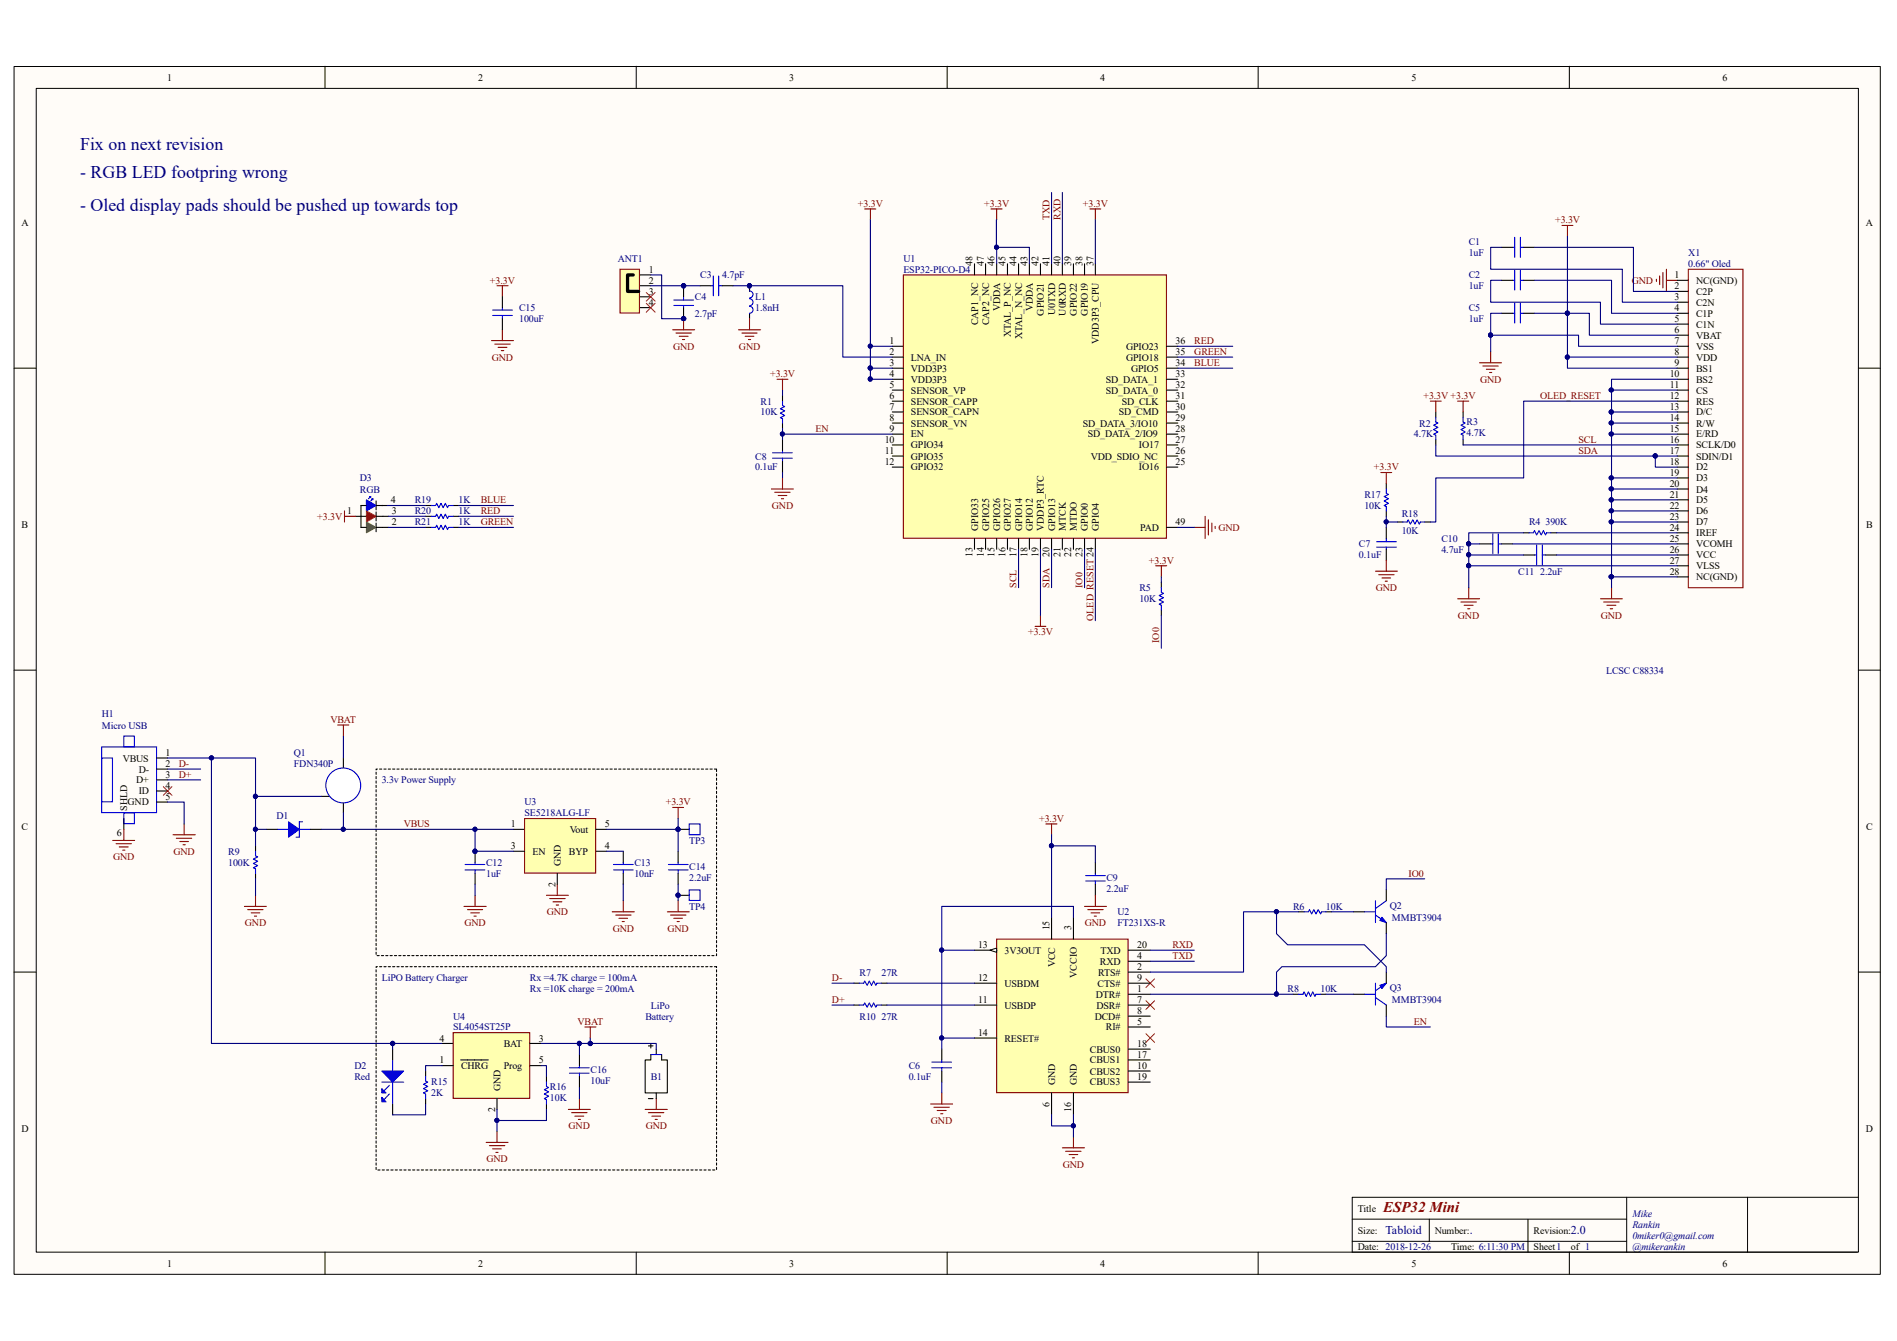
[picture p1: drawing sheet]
<svg xmlns="http://www.w3.org/2000/svg" width="297mm" height="210mm" viewBox="0 0 297 210" stroke-linecap="round" stroke-linejoin="round" font-family="sans-serif">
<defs><g id="words">
<g font-size="2.8" fill="#000080">
<text x="12.5" y="23.5">Fix on next revision</text>
<text x="12.5" y="27.8">- RGB LED footpring wrong</text>
<text x="12.5" y="33">- Oled display pads should be pushed up towards top</text>
</g>
<text font-size="2.3" fill="#800000" x="216.5" y="189.8">ESP32 Mini</text>
<g font-size="1.9" fill="#000080">
<text x="216.9" y="193.3">Tabloid</text>
<text x="230.1" y="193.3">.</text>
<text x="246" y="193.3">2.0</text>
</g>
<g font-size="1.6">
<text x="26.2" y="12.6">1</text>
<text x="74.9" y="12.6">2</text>
<text x="123.6" y="12.6">3</text>
<text x="172.3" y="12.6">4</text>
<text x="221" y="12.6">5</text>
<text x="269.7" y="12.6">6</text>
<text x="3.3" y="35.4">A</text>
<text x="292.1" y="35.4">A</text>
<text x="152.3" y="41.7" transform="rotate(-90 152.3 41.7)">48</text>
<text x="154" y="41.7" transform="rotate(-90 154 41.7)">47</text>
<text x="155.7" y="41.7" transform="rotate(-90 155.7 41.7)">46</text>
<text x="157.4" y="41.7" transform="rotate(-90 157.4 41.7)">45</text>
<text x="159.1" y="41.7" transform="rotate(-90 159.1 41.7)">44</text>
<text x="160.9" y="41.7" transform="rotate(-90 160.9 41.7)">43</text>
<text x="162.6" y="41.7" transform="rotate(-90 162.6 41.7)">42</text>
<text x="164.3" y="41.7" transform="rotate(-90 164.3 41.7)">41</text>
<text x="166" y="41.7" transform="rotate(-90 166 41.7)">40</text>
<text x="167.7" y="41.7" transform="rotate(-90 167.7 41.7)">39</text>
<text x="169.5" y="41.7" transform="rotate(-90 169.5 41.7)">38</text>
<text x="171.2" y="41.7" transform="rotate(-90 171.2 41.7)">37</text>
<text x="101.6" y="42.7">1</text>
<text x="101.6" y="44.4">2</text>
<text x="101.6" y="46.1">3</text>
<text x="101.6" y="47.9">4</text>
<text x="262.2" y="45.3">2</text>
<text x="262.2" y="47">3</text>
<text x="262.2" y="43.6">1</text>
<text x="265.6" y="44.4">NC(GND)</text>
<text x="265.6" y="46.1">C2P</text>
<text x="265.6" y="47.9">C2N</text>
<text x="139.3" y="53.9">1</text>
<text x="153.1" y="51" transform="rotate(-90 153.1 51)">CAP1_NC</text>
<text x="154.9" y="51" transform="rotate(-90 154.9 51)">CAP2_NC</text>
<text x="156.6" y="48.7" transform="rotate(-90 156.6 48.7)">VDDA</text>
<text x="158.3" y="52.8" transform="rotate(-90 158.3 52.8)">XTAL_P_NC</text>
<text x="160" y="53.1" transform="rotate(-90 160 53.1)">XTAL_N_NC</text>
<text x="161.7" y="48.7" transform="rotate(-90 161.7 48.7)">VDDA</text>
<text x="163.4" y="49.4" transform="rotate(-90 163.4 49.4)">GPIO21</text>
<text x="165.2" y="49.4" transform="rotate(-90 165.2 49.4)">U0TXD</text>
<text x="166.9" y="49.4" transform="rotate(-90 166.9 49.4)">U0RXD</text>
<text x="168.6" y="49.4" transform="rotate(-90 168.6 49.4)">GPIO22</text>
<text x="170.3" y="49.4" transform="rotate(-90 170.3 49.4)">GPIO19</text>
<text x="172" y="53.8" transform="rotate(-90 172 53.8)">VDD3P3_CPU</text>
<text x="184.1" y="53.9">36</text>
<text x="262.2" y="48.7">4</text>
<text x="262.2" y="50.5">5</text>
<text x="262.2" y="52.2">6</text>
<text x="262.2" y="53.9">7</text>
<text x="265.6" y="49.6">C1P</text>
<text x="265.6" y="51.3">C1N</text>
<text x="265.6" y="53">VBAT</text>
<text x="139.3" y="55.6">2</text>
<text x="139.3" y="57.3">3</text>
<text x="139.3" y="59.1">4</text>
<text x="142.6" y="56.5">LNA_IN</text>
<text x="142.6" y="58.2">VDD3P3</text>
<text x="142.6" y="59.9">VDD3P3</text>
<text x="173.1" y="59.9">SD_DATA_1</text>
<text x="176.3" y="56.5">GPIO18</text>
<text x="176.3" y="54.7">GPIO23</text>
<text x="177.1" y="58.2">GPIO5</text>
<text x="184.1" y="57.3">34</text>
<text x="184.1" y="59.1">33</text>
<text x="184.1" y="55.6">35</text>
<text x="261.4" y="59.1">10</text>
<text x="262.2" y="55.6">8</text>
<text x="262.2" y="57.3">9</text>
<text x="265.6" y="54.7">VSS</text>
<text x="265.6" y="56.5">VDD</text>
<text x="265.6" y="58.2">BS1</text>
<text x="265.6" y="59.9">BS2</text>
<text x="139.3" y="60.8">5</text>
<text x="139.3" y="62.5">6</text>
<text x="139.3" y="64.2">7</text>
<text x="139.3" y="66">8</text>
<text x="142.6" y="61.6">SENSOR_VP</text>
<text x="142.6" y="63.4">SENSOR_CAPP</text>
<text x="142.6" y="65.1">SENSOR_CAPN</text>
<text x="173.1" y="61.6">SD_DATA_0</text>
<text x="175.2" y="65.1">SD_CMD</text>
<text x="175.6" y="63.4">SD_CLK</text>
<text x="184.1" y="66">29</text>
<text x="184.1" y="64.2">30</text>
<text x="184.1" y="60.8">32</text>
<text x="184.1" y="62.5">31</text>
<text x="261.4" y="62.5">12</text>
<text x="261.4" y="64.2">13</text>
<text x="261.4" y="66">14</text>
<text x="261.5" y="60.8">11</text>
<text x="265.6" y="61.6">CS</text>
<text x="265.6" y="63.4">RES</text>
<text x="265.6" y="65.1">D/C</text>
<text x="138.5" y="69.4">10</text>
<text x="138.6" y="71.1">11</text>
<text x="139.3" y="67.6">9</text>
<text x="142.6" y="66.8">SENSOR_VN</text>
<text x="142.6" y="68.5">EN</text>
<text x="142.6" y="70.2">GPIO34</text>
<text x="142.6" y="72">GPIO35</text>
<text x="169.5" y="66.8">SD_DATA_3/IO10</text>
<text x="170.3" y="68.5">SD_DATA_2/IO9</text>
<text x="170.8" y="72">VDD_SDIO_NC</text>
<text x="178.3" y="70.2">IO17</text>
<text x="184.1" y="71.1">26</text>
<text x="184.1" y="67.6">28</text>
<text x="184.1" y="69.4">27</text>
<text x="261.4" y="67.6">15</text>
<text x="261.4" y="69.4">16</text>
<text x="261.4" y="71.1">17</text>
<text x="265.6" y="66.8">R/W</text>
<text x="265.6" y="68.5">E/RD</text>
<text x="265.6" y="70.2">SCLK/D0</text>
<text x="265.6" y="72">SDIN/D1</text>
<text x="138.5" y="72.8">12</text>
<text x="142.6" y="73.7">GPIO32</text>
<text x="178.3" y="73.7">IO16</text>
<text x="184.1" y="72.8">25</text>
<text x="261.4" y="72.8">18</text>
<text x="261.4" y="74.5">19</text>
<text x="261.4" y="76.2">20</text>
<text x="261.4" y="78">21</text>
<text x="265.6" y="73.7">D2</text>
<text x="265.6" y="75.4">D3</text>
<text x="265.6" y="77.1">D4</text>
<text x="3.4" y="82.7">B</text>
<text x="54.4" y="80.6">1</text>
<text x="61.2" y="78.8">4</text>
<text x="61.3" y="80.6">3</text>
<text x="61.3" y="82.3">2</text>
<text x="153.1" y="83.1" transform="rotate(-90 153.1 83.1)">GPIO33</text>
<text x="154.9" y="83.1" transform="rotate(-90 154.9 83.1)">GPIO25</text>
<text x="156.6" y="83.1" transform="rotate(-90 156.6 83.1)">GPIO26</text>
<text x="158.3" y="83.1" transform="rotate(-90 158.3 83.1)">GPIO27</text>
<text x="160" y="83.1" transform="rotate(-90 160 83.1)">GPIO14</text>
<text x="161.7" y="83.1" transform="rotate(-90 161.7 83.1)">GPIO12</text>
<text x="163.4" y="83.1" transform="rotate(-90 163.4 83.1)">VDDP3_RTC</text>
<text x="165.2" y="83.1" transform="rotate(-90 165.2 83.1)">GPIO13</text>
<text x="166.9" y="83.1" transform="rotate(-90 166.9 83.1)">MTCK</text>
<text x="168.6" y="83.1" transform="rotate(-90 168.6 83.1)">MTDO</text>
<text x="170.3" y="83.1" transform="rotate(-90 170.3 83.1)">GPIO0</text>
<text x="172" y="83.1" transform="rotate(-90 172 83.1)">GPIO4</text>
<text x="178.5" y="83.1">PAD</text>
<text x="184.1" y="82.3">49</text>
<text x="261.4" y="79.7">22</text>
<text x="261.4" y="81.4">23</text>
<text x="261.4" y="83.1">24</text>
<text x="265.6" y="78.8">D5</text>
<text x="265.6" y="80.6">D6</text>
<text x="265.6" y="82.3">D7</text>
<text x="265.6" y="84">IREF</text>
<text x="292.2" y="82.7">B</text>
<text x="152.3" y="87.2" transform="rotate(-90 152.3 87.2)">13</text>
<text x="154" y="87.2" transform="rotate(-90 154 87.2)">14</text>
<text x="155.7" y="87.2" transform="rotate(-90 155.7 87.2)">15</text>
<text x="157.4" y="87.2" transform="rotate(-90 157.4 87.2)">16</text>
<text x="159.1" y="87.2" transform="rotate(-90 159.1 87.2)">17</text>
<text x="160.9" y="87.2" transform="rotate(-90 160.9 87.2)">18</text>
<text x="162.6" y="87.2" transform="rotate(-90 162.6 87.2)">19</text>
<text x="164.3" y="87.2" transform="rotate(-90 164.3 87.2)">20</text>
<text x="166" y="87.2" transform="rotate(-90 166 87.2)">21</text>
<text x="167.7" y="87.2" transform="rotate(-90 167.7 87.2)">22</text>
<text x="169.5" y="87.2" transform="rotate(-90 169.5 87.2)">23</text>
<text x="261.4" y="84.8">25</text>
<text x="261.4" y="86.6">26</text>
<text x="261.4" y="88.3">27</text>
<text x="265.6" y="85.7">VCOMH</text>
<text x="265.6" y="87.4">VCC</text>
<text x="265.6" y="89.2">VLSS</text>
<text x="261.4" y="90">28</text>
<text x="265.6" y="90.9">NC(GND)</text>
<text x="19.2" y="119.3">VBUS</text>
<text x="25.9" y="118.4">1</text>
<text x="21.3" y="122.7">D+</text>
<text x="21.7" y="121">D-</text>
<text x="21.7" y="124.4">ID</text>
<text x="25.9" y="125.3">5</text>
<text x="25.9" y="120.1">2</text>
<text x="25.9" y="123.6">4</text>
<text x="25.9" y="121.8">3</text>
<text x="3.4" y="130">C</text>
<text x="18.3" y="130.9">6</text>
<text x="19.9" y="127" transform="rotate(-90 19.9 127)">SHLD</text>
<text x="20" y="126.1">GND</text>
<text x="80" y="129.6">1</text>
<text x="89.2" y="130.4">Vout</text>
<text x="94.7" y="129.6">5</text>
<text x="292.2" y="130">C</text>
<text x="80" y="133">3</text>
<text x="83.4" y="133.9">EN</text>
<text x="87.8" y="135.6" transform="rotate(-90 87.8 135.6)">GND</text>
<text x="89.1" y="133.9">BYP</text>
<text x="94.7" y="133">4</text>
<text x="87" y="138.9" transform="rotate(-90 87 138.9)">2</text>
<text x="153.1" y="148.5">13</text>
<text x="157.3" y="149.4">3V3OUT</text>
<text x="164.3" y="145.7" transform="rotate(-90 164.3 145.7)">15</text>
<text x="167.7" y="145.7" transform="rotate(-90 167.7 145.7)">3</text>
<text x="172.3" y="149.4">TXD</text>
<text x="178.1" y="148.5">20</text>
<text x="153.1" y="153.6">12</text>
<text x="157.3" y="154.5">USBDM</text>
<text x="165.2" y="151.5" transform="rotate(-90 165.2 151.5)">VCC</text>
<text x="168.6" y="153.1" transform="rotate(-90 168.6 153.1)">VCCIO</text>
<text x="171.8" y="154.5">CTS#</text>
<text x="172" y="152.8">RTS#</text>
<text x="172.2" y="151.1">RXD</text>
<text x="178.1" y="151.9">2</text>
<text x="178.1" y="155.4">1</text>
<text x="178.1" y="150.2">4</text>
<text x="178.1" y="153.6">9</text>
<text x="153.2" y="157.1">11</text>
<text x="157.3" y="157.9">USBDP</text>
<text x="171.4" y="159.7">DCD#</text>
<text x="171.6" y="156.2">DTR#</text>
<text x="171.7" y="157.9">DSR#</text>
<text x="173.1" y="161.4">RI#</text>
<text x="178.1" y="158.8">8</text>
<text x="178.1" y="157.1">7</text>
<text x="178.1" y="160.5">5</text>
<text x="68.8" y="163.1">4</text>
<text x="68.8" y="166.5">1</text>
<text x="72.2" y="167.4">CHRG</text>
<text x="78.9" y="164">BAT</text>
<text x="78.9" y="167.4">Prog</text>
<text x="84.4" y="163.1">3</text>
<text x="84.4" y="166.5">5</text>
<text x="153.1" y="162.3">14</text>
<text x="157.3" y="163.1">RESET#</text>
<text x="170.6" y="164.8">CBUS0</text>
<text x="170.6" y="166.5">CBUS1</text>
<text x="178.1" y="164">18</text>
<text x="178.1" y="165.7">17</text>
<text x="178.1" y="167.4">10</text>
<text x="78.4" y="170.9" transform="rotate(-90 78.4 170.9)">GND</text>
<text x="164.3" y="173.4" transform="rotate(-90 164.3 173.4)">6</text>
<text x="165.2" y="170" transform="rotate(-90 165.2 170)">GND</text>
<text x="168.6" y="170" transform="rotate(-90 168.6 170)">GND</text>
<text x="170.6" y="168.3">CBUS2</text>
<text x="170.6" y="170">CBUS3</text>
<text x="178.1" y="169.1">19</text>
<text x="3.3" y="177.3">D</text>
<text x="77.5" y="174.2" transform="rotate(-90 77.5 174.2)">2</text>
<text x="167.7" y="174.1" transform="rotate(-90 167.7 174.1)">16</text>
<text x="292.1" y="177.3">D</text>
<text x="212.6" y="189.8">Title</text>
<text x="212.6" y="193.2">Size:</text>
<text x="212.6" y="195.8">Date: 2018-12-26</text>
<text x="224.6" y="193.2">Number:</text>
<text x="227.2" y="195.8">Time: 6:11:30 PM</text>
<text x="240.1" y="193.2">Revision:</text>
<text x="240.1" y="195.8">Sheet1</text>
<text x="246" y="195.8">of 1</text>
<text x="26.2" y="198.4">1</text>
<text x="74.9" y="198.4">2</text>
<text x="123.6" y="198.4">3</text>
<text x="172.3" y="198.4">4</text>
<text x="221" y="198.4">5</text>
<text x="269.7" y="198.4">6</text>
</g>
<g font-size="1.6" fill="#800000">
<text x="134.3" y="32.4">+3.3V</text>
<text x="154.1" y="32.4">+3.3V</text>
<text x="164.3" y="34.5" transform="rotate(-90 164.3 34.5)">TXD</text>
<text x="166" y="34.5" transform="rotate(-90 166 34.5)">RXD</text>
<text x="169.5" y="32.4">+3.3V</text>
<text x="243.5" y="35">+3.3V</text>
<text x="76.7" y="44.4">+3.3V</text>
<text x="255.5" y="44.4">GND</text>
<text x="187" y="53.9">RED</text>
<text x="77" y="56.5">GND</text>
<text x="105.4" y="54.7">GND</text>
<text x="115.7" y="54.7">GND</text>
<text x="120.6" y="59.1">+3.3V</text>
<text x="187" y="55.6">GREEN</text>
<text x="187" y="57.3">BLUE</text>
<text x="231.7" y="59.9">GND</text>
<text x="222.8" y="62.5">+3.3V +3.3V</text>
<text x="241.1" y="62.5">OLED_RESET</text>
<text x="127.7" y="67.6">EN</text>
<text x="247.1" y="69.4">SCL</text>
<text x="247.1" y="71.1">SDA</text>
<text x="215.1" y="73.7">+3.3V</text>
<text x="49.7" y="81.4">+3.3V</text>
<text x="75.3" y="78.8">BLUE</text>
<text x="75.3" y="80.6">RED</text>
<text x="75.3" y="82.3">GREEN</text>
<text x="120.9" y="79.7">GND</text>
<text x="190.8" y="83.1">GND</text>
<text x="179.9" y="88.3">+3.3V</text>
<text x="159.1" y="92.1" transform="rotate(-90 159.1 92.1)">SCL</text>
<text x="164.3" y="92.1" transform="rotate(-90 164.3 92.1)">SDA</text>
<text x="169.5" y="92.1" transform="rotate(-90 169.5 92.1)">IO0</text>
<text x="215.4" y="92.6">GND</text>
<text x="161" y="99.5">+3.3V</text>
<text x="171.2" y="97.2" transform="rotate(-90 171.2 97.2)">OLED_RESET 24</text>
<text x="181.5" y="100.7" transform="rotate(-90 181.5 100.7)">IO0</text>
<text x="228.3" y="96.9">GND</text>
<text x="250.6" y="96.9">GND</text>
<text x="51.7" y="113.2">VBAT</text>
<text x="28" y="120.1">D-</text>
<text x="28" y="121.8">D+</text>
<text x="63.2" y="129.6">VBUS</text>
<text x="104.2" y="126.1">+3.3V</text>
<text x="162.7" y="128.7">+3.3V</text>
<text x="17.7" y="134.7">GND</text>
<text x="27.2" y="133.9">GND</text>
<text x="220.5" y="137.3">IO0</text>
<text x="85.6" y="143.3">GND</text>
<text x="38.4" y="145">GND</text>
<text x="72.7" y="145">GND</text>
<text x="95.9" y="145.9">GND</text>
<text x="104.5" y="145.9">GND</text>
<text x="169.8" y="145">GND</text>
<text x="183.6" y="148.5">RXD</text>
<text x="130.3" y="153.6">D-</text>
<text x="183.6" y="150.2">TXD</text>
<text x="90.4" y="160.5">VBAT</text>
<text x="130.3" y="157.1">D+</text>
<text x="221.4" y="160.5">EN</text>
<text x="89" y="176.9">GND</text>
<text x="101.1" y="176.9">GND</text>
<text x="145.8" y="176">GND</text>
<text x="76.2" y="182">GND</text>
<text x="166.4" y="182.9">GND</text>
</g>
<g font-size="1.6" fill="#000080">
<text x="96.7" y="41">ANT1</text>
<text x="141.4" y="41">U1</text>
<text x="230" y="40.1">1uF</text>
<text x="230" y="38.4">C1</text>
<text x="264.3" y="41.9">0.66&quot; Oled</text>
<text x="264.3" y="40.1">X1</text>
<text x="108.8" y="47">C4</text>
<text x="109.6" y="43.6">C3</text>
<text x="113.1" y="43.6">4.7pF</text>
<text x="118.2" y="47">L1</text>
<text x="141.4" y="42.7">ESP32-PICO-D4</text>
<text x="230" y="45.3">1uF</text>
<text x="230" y="43.6">C2</text>
<text x="81.3" y="50.5">100uF</text>
<text x="81.3" y="48.7">C15</text>
<text x="108.8" y="49.6">2.7pF</text>
<text x="118.2" y="48.7">1.8nH</text>
<text x="230" y="50.5">1uF</text>
<text x="230" y="48.7">C5</text>
<text x="119.1" y="65.1">10K</text>
<text x="119.1" y="63.4">R1</text>
<text x="118.2" y="72">C8</text>
<text x="221.4" y="68.5">4.7K</text>
<text x="222.2" y="66.8">R2</text>
<text x="229.6" y="68.3">4.7K</text>
<text x="229.6" y="66.6">R3</text>
<text x="56.3" y="75.4">D3</text>
<text x="56.3" y="77.1">RGB</text>
<text x="118.2" y="73.7">0.1uF</text>
<text x="213.6" y="78">R17</text>
<text x="64.9" y="82.3">R21</text>
<text x="64.9" y="80.6">R20</text>
<text x="64.9" y="78.8">R19</text>
<text x="71.8" y="82.3">1K</text>
<text x="71.8" y="80.6">1K</text>
<text x="71.8" y="78.8">1K</text>
<text x="213.6" y="79.7">10K</text>
<text x="219.5" y="83.7">10K</text>
<text x="219.5" y="80.9">R18</text>
<text x="239.4" y="82.3">R4</text>
<text x="242" y="82.3">390K</text>
<text x="212.8" y="85.7">C7</text>
<text x="212.8" y="87.4">0.1uF</text>
<text x="225.7" y="86.6">4.7uF</text>
<text x="225.7" y="84.8">C10</text>
<text x="178.4" y="94.3">10K</text>
<text x="178.4" y="92.6">R5</text>
<text x="237.7" y="90">C11</text>
<text x="241.1" y="90">2.2uF</text>
<text x="251.5" y="105.5">LCSC C88334</text>
<text x="16" y="112.4">H1</text>
<text x="16" y="114.1">Micro USB</text>
<text x="46" y="118.4">Q1</text>
<text x="46" y="120.1">FDN340P</text>
<text x="59.8" y="122.7">3.3v Power Supply</text>
<text x="43.3" y="128.2">D1</text>
<text x="82.1" y="127.8">SE5218ALG-LF</text>
<text x="82.1" y="126.1">U3</text>
<text x="35.7" y="135.6">100K</text>
<text x="35.7" y="133.9">R9</text>
<text x="76.1" y="137.3">1uF</text>
<text x="76.1" y="135.6">C12</text>
<text x="99.3" y="137.3">10nF</text>
<text x="99.3" y="135.6">C13</text>
<text x="107.9" y="136.3">C14</text>
<text x="107.9" y="132.2">TP3</text>
<text x="107.9" y="138">2.2uF</text>
<text x="107.9" y="142.5">TP4</text>
<text x="173.2" y="139.7">2.2uF</text>
<text x="173.2" y="138">C9</text>
<text x="175" y="143.3">U2</text>
<text x="202.4" y="142.5">R6</text>
<text x="207.6" y="142.5">10K</text>
<text x="217.6" y="142.3">Q2</text>
<text x="175" y="145">FT231XS-R</text>
<text x="217.9" y="144.2">MMBT3904</text>
<text x="59.8" y="153.6">LiPO Battery Charger</text>
<text x="83" y="155.4">Rx =10K charge = 200mA</text>
<text x="83" y="153.6">Rx =4.7K charge = 100mA</text>
<text x="134.6" y="152.8">R7</text>
<text x="138" y="152.8">27R</text>
<text x="201.6" y="155.4">R8</text>
<text x="206.8" y="155.4">10K</text>
<text x="217.6" y="155.2">Q3</text>
<text x="71" y="161.4">SL4054ST25P</text>
<text x="71" y="159.7">U4</text>
<text x="101" y="159.7">Battery</text>
<text x="101.9" y="157.9">LiPo</text>
<text x="134.6" y="159.7">R10</text>
<text x="138" y="159.7">27R</text>
<text x="217.9" y="157.1">MMBT3904</text>
<text x="55.5" y="167.4">D2</text>
<text x="142.3" y="167.4">C6</text>
<text x="55.5" y="169.1">Red</text>
<text x="67.5" y="171.7">2K</text>
<text x="67.5" y="170">R15</text>
<text x="86.1" y="172.4">10K</text>
<text x="86.1" y="170.7">R16</text>
<text x="92.5" y="169.8">10uF</text>
<text x="92.5" y="168.1">C16</text>
<text x="101.9" y="169.1">B1</text>
<text x="142.3" y="169.1">0.1uF</text>
<text x="255.6" y="190.6">Mike</text>
<text x="255.6" y="192.4">Rankin</text>
<text x="255.6" y="194.1">0miker0@gmail.com</text>
<text x="255.6" y="195.8">@mikerankin</text>
</g>
</g></defs>
<path d="M2.2 10.5h292.2v189.1h-292.2z" fill="#fffcf8"/>
<path d="M2.2 10.4h292.2v189.2h-292.2z" fill="none" stroke="#000" stroke-width=".16"/>
<path d="M5.7 13.9h285.3v182.2h-285.3z" fill="#fffcf8"/>
<g fill="none" stroke="#000" stroke-width=".16">
<path d="M5.7 13.8h285.3v182.3h-285.3zM50.9 10.4v3.4M99.6 10.4v3.4M148.3 10.4v3.4M197 10.4v3.4M245.7 10.4v3.4M2.2 57.7h3.4M291 57.7h3.4M2.2 104.9h3.4M291 104.9h3.4M2.2 152.2h3.4M291 152.2h3.4"/>
<path d="M50.9 196.1v3.5M99.6 196.1v3.5M148.3 196.1v3.5M197 196.1v3.5M211.7 190.9h43M211.7 194.4h43M223.8 190.9v3.5M239.2 190.9v5.2M245.7 196.1v3.5M254.7 187.5v8.6M273.6 187.5h-61.9v8.6h79.1M291 187.5h-17.4v8.6"/>
</g>
<g fill="none" stroke="#800000" stroke-width=".17">
<path d="M27.1 130.7h3.5M27.6 131.3h2.4M28.2 131.8h1.3M28.7 132.3h.3M28.8 129v1.7M87.2 138.5v1.7M72.6 141.9h3.5M73.2 142.5h2.4M73.7 143h1.4M74.2 143.5h.3M74.4 140.2v1.7M85.6 140.2h3.4"/>
<path d="M86.1 140.7h2.4M86.6 141.2h1.4M87.1 141.7h.4M104.5 142.8h3.4M105 143.3h2.4M105.5 143.8h1.3M106 144.3h.3M106.2 141.1v1.7"/>
</g>
<path d="M25.6 123.2l1.3 1.3M26.9 123.2l-1.3 1.3" fill="none" stroke="#f00" stroke-width=".16"/>
<path d="M72.8 136.2h3.1M72.8 135.4h3.1M74.4 135v.4M74.4 136.2v.6" fill="none" stroke="#00f" stroke-width=".17"/>
<path d="M74.4 133.3v1.7" fill="none" stroke="#000" stroke-width=".17"/>
<circle cx="74.3" cy="133.3" r=".33" fill="#000080"/>
<circle cx="74.3" cy="133.3" r=".33" fill="none" stroke="#000080" stroke-width=".16"/>
<path d="M74.4 136.8v1.7" fill="none" stroke="#000" stroke-width=".17"/>
<circle cx="74.3" cy="133.3" r=".33" fill="#000080"/>
<circle cx="74.3" cy="133.3" r=".33" fill="none" stroke="#000080" stroke-width=".16"/>
<g fill="none" stroke="#00f" stroke-width=".17">
<path d="M96.1 136.2h3M96.1 135.4h3M97.6 135v.4M97.6 136.2v.6M104.6 136.2h3.1M104.6 135.4h3.1M106.2 135v.4M106.2 136.2v.6M66.6 168.6v.7l.4 .2-.7 .3 .7 .3-.7 .4 .7 .3-.7 .4 .3 .1v.7M85.6 169.5v.6l.3 .2-.7 .3 .7 .4-.7 .3 .7 .4-.7 .3 .4 .2v.7M89.2 168.1h3M89.2 167.2h3"/>
<path d="M90.7 166.9v.3M90.7 168.1v.5"/>
</g>
<path d="M97.6 133.3v1.7M97.6 136.8v1.7M106.2 133.3v1.7M106.2 136.8v1.7M66.6 167.7v.9M66.6 172v.9M85.6 168.6v.9M85.6 172.9v.8M90.7 165.1v1.8M90.7 168.6v1.7" fill="none" stroke="#000" stroke-width=".17"/>
<g fill="none" stroke="#800000" stroke-width=".17">
<path d="M95.8 142.8h3.5M96.4 143.3h2.4M96.9 143.8h1.4M97.4 144.3h.3M97.6 141.1v1.7M76.1 178.9h3.4M76.6 179.4h2.4M77.1 179.9h1.4M77.8 177.2v1.7M89 173.7h3.4M89.5 174.2h2.4M90 174.8h1.4"/>
<path d="M90.6 175.3h.3M90.7 172v1.7M77.6 180.5h.4"/>
</g>
<path d="M112.2 120.4h-53.3v29.2h53.3v-29.2" fill="none" stroke="#000" stroke-width=".17" stroke-dasharray=".3 .3"/>
<path d="M59.8 167.7h3.4l-1.7 1.8z" fill="#00f"/>
<path d="M59.8 167.7h3.4l-1.7 1.8z" fill="none" stroke="#00f" stroke-width=".16"/>
<path d="M59.8 170.5l.7 .7h-.7z" fill="#00f"/>
<path d="M59.8 170.5l.7 .7h-.7z" fill="none" stroke="#00f" stroke-width=".16"/>
<path d="M59.8 171.8l.7 .8h-.7z" fill="#00f"/>
<path d="M59.8 171.8l.7 .8h-.7z" fill="none" stroke="#00f" stroke-width=".16"/>
<path d="M43.4 129.9h1.8M46.9 128.7v2.4M46.9 129.9h1.7M59.8 169.5h3.4M61 170l-.9 .8M61 171.3l-.9 .9M61.5 166v1.7M61.5 169.5v3.4" fill="none" stroke="#00f" stroke-width=".17"/>
<path d="M61.5 164.3v1.7M61.5 172.9v1.7" fill="none" stroke="#000" stroke-width=".17"/>
<path d="M91.6 160.8h1.7M92.4 160.8v1.8M101 173.7h3.5M101.5 174.2h2.4M102.1 174.8h1.3M102.6 175.3h.3M102.7 172v1.7" fill="none" stroke="#800000" stroke-width=".17"/>
<path d="M112.2 151.4h-53.3v31.8h53.3v-31.8" fill="none" stroke="#000" stroke-width=".17" stroke-dasharray=".3 .3"/>
<path d="M45.2 128.7l1.7 1.2-1.7 1.2z" fill="#00f"/>
<path d="M45.2 128.7l1.7 1.2-1.7 1.2z" fill="none" stroke="#00f" stroke-width=".16"/>
<path d="M24.5 118.7h1.7M19.4 128.2v1.7M24.5 120.4h1.7M24.5 122.1h1.7M24.5 125.6h1.7M24.5 123.9h1.7M41.7 129.9h1.7M48.6 129.9h1.7M50.3 124.7h1.7" fill="none" stroke="#000" stroke-width=".17"/>
<path d="M15.9 117h8.6v10.3h-8.6zM15.9 118.7h1.7v6.9h-1.7zM19.4 115.3h1.6v1.7h-1.6zM19.4 127.3h1.6v1.7h-1.6zM46.4 131.1h.5M46.9 128.7h.5M52 121.3v3.4M52.5 121.8h1.3M52.5 124.2h1.3M52.5 123h1.3" fill="none" stroke="#00f" stroke-width=".17"/>
<path d="M17.7 131.6h3.4M18.2 132.1h2.4M18.7 132.6h1.4M19.2 133.1h.4M19.4 129.9v1.7M105.3 126.4h1.7M106.2 126.4v1.8" fill="none" stroke="#800000" stroke-width=".17"/>
<path d="M53.2 122.7l.6 .3-.6 .4z" fill="#00f"/>
<path d="M53.2 122.7l.6 .3-.6 .4z" fill="none" stroke="#00f" stroke-width=".16"/>
<path d="M52.5 121.5v.6M52.5 122.7v.7M52.5 123.9v.6M53.8 120.4v1.4h1.3v2.4h-1.3M53.8 123v2.6" fill="none" stroke="#00f" stroke-width=".17"/>
<path d="M54.6 122.5h1l-.5 .9z" fill="#00f"/>
<path d="M54.6 122.5h1l-.5 .9z" fill="none" stroke="#00f" stroke-width=".16"/>
<path d="M54.6 123.4h1" fill="none" stroke="#00f" stroke-width=".17"/>
<path d="M53.8 118.7v1.7M53.8 125.6v1.7" fill="none" stroke="#000" stroke-width=".17"/>
<circle cx="53.7" cy="123" r="2.73" fill="#fff"/>
<g fill="none" stroke="#00f" stroke-width=".17">
<path d="M77.1 49.4h3.1M77.1 48.6h3.1M78.7 48.2v.4M78.7 49.4v.5M40 133.3v.7l.3 .2-.6 .3 .6 .4-.6 .3 .6 .4-.6 .3 .3 .2v.7"/>
<circle cx="53.7" cy="123" r="2.73"/>
</g>
<g fill="none" stroke="#800000" stroke-width=".17">
<path d="M77 53.3h3.4M77.5 53.9h2.4M77.8 44.7h1.7M78 54.4h1.4M78.5 54.9h.4M78.7 44.7v1.8M78.7 51.6v1.7M52.9 113.5h1.7M53.8 113.5v1.8M38.3 141.9h3.4M38.8 142.5h2.4M39.3 143h1.4"/>
<path d="M39.8 143.5h.4M40 140.2v1.7"/>
</g>
<path d="M78.7 46.5v1.7M78.7 49.9v1.7M100.2 43.1h1.7M100.2 44.7h1.7M100.2 46.5h1.7M100.2 48.2h1.7M40 132.5v.8M40 136.8v.8" fill="none" stroke="#000" stroke-width=".17"/>
<path d="M97.1 42.2h3v6.8h-3z" fill-rule="evenodd" fill="#ffffb0"/>
<path d="M97.1 42.2h3v6.8h-3zM121.7 59.4h1.7M122.5 59.4v1.7M120.8 76.6h3.4M121.3 77.1h2.4M121.8 77.6h1.4M122.3 78.1h.4M122.5 74.8v1.8" fill="none" stroke="#800000" stroke-width=".17"/>
<path d="M99.1 43.1h-.8v2.5h1.7" fill="none" stroke="#000" stroke-width=".51"/>
<path d="M107 48.2v1.7M109.6 44.7h1.7M113.1 44.7h1.7M122.5 61.9v.9M122.5 66.3v.8M122.5 68.8v1.8M122.5 72.3v1.7" fill="none" stroke="#000" stroke-width=".17"/>
<g fill="none" stroke="#00f" stroke-width=".17">
<path d="M105.5 47h3.1M105.5 47.8h3.1M107 46.5v.5M107 47.8v.4M111.3 44.7h.4M111.7 43.2v3.1M112.5 44.7h.6M112.5 43.2v3.1M120.9 71.8h3.1M120.9 70.9h3.1M122.5 62.8v.7l.4 .2-.7 .3 .7 .3-.7 .4 .7 .4-.7 .3 .3 .2v.7M122.5 70.6v.3"/>
<path d="M122.5 71.8v.5"/>
</g>
<circle cx="107" cy="49.9" r=".33" fill="#000080"/>
<circle cx="107" cy="49.9" r=".33" fill="none" stroke="#000080" stroke-width=".16"/>
<path d="M107 44.7v1.8" fill="none" stroke="#000" stroke-width=".17"/>
<circle cx="107" cy="44.7" r=".33" fill="#000080"/>
<circle cx="107" cy="44.7" r=".33" fill="none" stroke="#000080" stroke-width=".16"/>
<circle cx="107" cy="49.9" r=".33" fill="#000080"/>
<circle cx="107" cy="49.9" r=".33" fill="none" stroke="#000080" stroke-width=".16"/>
<circle cx="107" cy="44.7" r=".33" fill="#000080"/>
<circle cx="107" cy="44.7" r=".33" fill="none" stroke="#000080" stroke-width=".16"/>
<path d="M117.3 44.7v.9M117.3 49.1v.8" fill="none" stroke="#000" stroke-width=".17"/>
<circle cx="117.3" cy="44.7" r=".33" fill="#000080"/>
<circle cx="117.3" cy="44.7" r=".33" fill="none" stroke="#000080" stroke-width=".16"/>
<path d="M117.3 48a.55 .55 0 0 1 .6 .5 .55 .55 0 0 1-.6 .6M117.3 46.8a.55 .55 0 0 1 .6 .5 .55 .55 0 0 1-.6 .6M117.3 45.6a.55 .55 0 0 1 .6 .5 .55 .55 0 0 1-.6 .6" fill="none" stroke="#00f" stroke-width=".17"/>
<circle cx="117.3" cy="44.7" r=".33" fill="#000080"/>
<circle cx="117.3" cy="44.7" r=".33" fill="none" stroke="#000080" stroke-width=".16"/>
<path d="M105.3 51.6h3.5M105.8 52.2h2.4M106.3 52.7h1.4M106.8 53.2h.4M107 49.9v1.7M115.6 51.6h3.5M116.2 52.2h2.3M116.7 52.7h1.3M117.2 53.2h.3M117.3 49.9v1.7" fill="none" stroke="#800000" stroke-width=".17"/>
<circle cx="107" cy="49.9" r=".33" fill="#000080"/>
<circle cx="107" cy="49.9" r=".33" fill="none" stroke="#000080" stroke-width=".16"/>
<path d="M101.2 45.8l1.4 1.4M101.2 47.5l1.4 1.4M102.6 45.8l-1.4 1.4M102.6 47.5l-1.4 1.4" fill="none" stroke="#f00" stroke-width=".16"/>
<g fill="none" stroke="#800000" stroke-width=".17">
<path d="M135.4 32.7h1.7M136.3 32.7v1.7M155.2 32.7h1.7M156 32.7v1.7M170.6 32.7h1.7M171.5 32.7v1.7M244.6 35.3h1.7M245.4 35.3v1.7M231.6 56.8h3.5M232.2 57.3h2.4M232.7 57.8h1.4M233.2 58.3h.4"/>
<path d="M233.4 55.1v1.7M259.3 43.7v.4M259.8 43.2v1.4M260.4 42.7v2.4M260.9 42.2v3.4M260.9 43.9h1.7M264.3 42.2h8.6v49.8h-8.6zM216.2 74h1.7M217 74v1.7M223.9 62.8h1.7M224.8 62.8v1.7M228.2 62.8h1.8"/>
<path d="M229.1 62.8v1.7M162.1 98.1h1.6M162.9 96.4v1.7M215.3 89.5h3.5M215.9 90h2.4M216.4 90.5h1.3M216.9 91h.3M217 87.8v1.7M228.2 93.8h3.4M228.7 94.3h2.4M229.2 94.8h1.4M229.8 95.3h.3"/>
<path d="M230 92v1.8M250.6 93.8h3.4M251.1 94.3h2.4M251.6 94.8h1.4M252.1 95.3h.4M252.3 92v1.8"/>
</g>
<g fill="none" stroke="#000" stroke-width=".17">
<path d="M235.1 38.7h1.7M238.5 38.7h1.7M235.1 43.9h1.7M235.1 49.1h1.7M238.5 43.9h1.7M238.5 49.1h1.7M262.6 43.9h1.7M262.6 45.6h1.7M262.6 47.3h1.7M262.6 49.1h1.7M262.6 50.8h1.7M262.6 52.5h1.7"/>
<path d="M262.6 54.2h1.7M262.6 55.9h1.7M262.6 57.7h1.7M262.6 59.4h1.7M217 75.7v.9M224.8 64.5v.9M224.8 68.8v.9M229.1 64.5v.9M229.1 68.8v.9M262.6 61.1h1.7M262.6 62.8h1.7M262.6 64.5h1.7"/>
<path d="M262.6 66.3h1.7M262.6 68h1.7M262.6 69.7h1.7M262.6 71.4h1.7M262.6 73.2h1.7M262.6 74.8h1.7M262.6 76.6h1.7M262.6 78.3h1.7M217 80v.9M217 82.6v1.7M217 86v1.8M218.8 81.7h.8"/>
<path d="M223.1 81.7h.8M231.6 85.2h1.8M235.1 85.2h1.7M238.5 83.4h.9M238.5 86.9h1.7M242 86.9h1.7M242.8 83.4h.9M262.6 80h1.7M262.6 81.7h1.7M262.6 83.4h1.7M262.6 85.2h1.7M262.6 86.9h1.7"/>
<path d="M262.6 88.6h1.7M262.6 90.3h1.7M106.2 129.9h1.7M101.5 163.8h.7M101.5 172h.7M101.9 165.1v.9h-.9v5.2h3.5v-5.2h-.9v-.9M101.9 163.4v.7M102.7 164.3v.8M102.7 171.2v.8"/>
</g>
<g fill="none" stroke="#00f" stroke-width=".17">
<path d="M236.8 38.7h.4M237.2 37.2v3.1M238 37.2v3.1M238 38.7h.5M236.8 49.1h.4M236.8 43.9h.4M237.2 42.3v3.1M237.2 47.5v3.1M238 49.1h.5M238 42.3v3.1M238 47.5v3.1M238 43.9h.5"/>
<path d="M217 76.6v.7l.4 .1-.7 .4 .7 .3-.7 .3 .7 .4-.7 .4 .3 .1v.7M224.8 65.4v.7l.3 .2-.6 .3 .6 .3-.6 .4 .6 .3-.6 .4 .3 .2v.6M229.1 65.4v.7l.3 .2-.7 .3 .7 .3-.7 .4 .7 .3-.7 .4 .4 .2v.6M215.5 84.8h3.1M215.5 85.7h3.1M217 84.3v.5M217 85.7v.3M219.6 81.7h.7l.2-.3 .3 .7 .4-.7 .3 .7 .4-.7 .3 .7 .2-.4h.7M233.4 85.2h.3M233.7 83.6v3.1M234.6 85.2h.5M234.6 83.6v3.1"/>
<path d="M239.4 83.4h.7l.1-.3 .4 .7 .4-.7 .3 .7 .3-.7 .4 .7 .1-.4h.7M240.2 86.9h.4M240.6 85.3v3.1M241.5 86.9h.5M241.5 85.3v3.1M101.9 165.1h1.7"/>
</g>
<circle cx="106.2" cy="129.9" r=".32" fill="#000080"/>
<circle cx="106.2" cy="129.9" r=".32" fill="none" stroke="#000080" stroke-width=".16"/>
<path d="M107.9 129h1.7v1.7h-1.7z" fill="none" stroke="#00f" stroke-width=".17"/>
<circle cx="106.2" cy="129.9" r=".32" fill="#000080"/>
<circle cx="106.2" cy="129.9" r=".32" fill="none" stroke="#000080" stroke-width=".16"/>
<path d="M106.2 140.2h1.7" fill="none" stroke="#000" stroke-width=".17"/>
<circle cx="106.1" cy="140.2" r=".32" fill="#000080"/>
<circle cx="106.1" cy="140.2" r=".32" fill="none" stroke="#000080" stroke-width=".16"/>
<path d="M107.9 139.4h1.7v1.6h-1.7z" fill="none" stroke="#00f" stroke-width=".17"/>
<circle cx="106.1" cy="140.2" r=".32" fill="#000080"/>
<circle cx="106.1" cy="140.2" r=".32" fill="none" stroke="#000080" stroke-width=".16"/>
<path d="M80.4 129.9h1.7" fill="none" stroke="#000" stroke-width=".17"/>
<path d="M82.1 128.2h11.2v8.5h-11.2z" fill-rule="evenodd" fill="#ffffb0"/>
<path d="M82.1 128.2h11.2v8.5h-11.2z" fill="none" stroke="#800000" stroke-width=".17"/>
<path d="M80.4 133.3h1.7M87.2 136.8v1.7M93.3 133.3h1.7M93.3 129.9h1.7M69.2 163.4h1.8" fill="none" stroke="#000" stroke-width=".17"/>
<path d="M71 161.7h11.9v10.3h-11.9z" fill-rule="evenodd" fill="#ffffb0"/>
<path d="M71 161.7h11.9v10.3h-11.9z" fill="none" stroke="#800000" stroke-width=".17"/>
<path d="M58.9 78.4v1.4M59.8 79.2h.8M55.6 80.9h.9M69.2 166.9h1.8M72.1 166h4.4M77.8 172v1.7M83 166.9h1.7M83 163.4h1.7" fill="none" stroke="#000" stroke-width=".17"/>
<path d="M57.4 78.3l1.5 .9-1.5 .8z" fill="#00f"/>
<path d="M57.4 78.3l1.5 .9-1.5 .8z" fill="none" stroke="#00f" stroke-width=".16"/>
<path d="M56.5 79.2h.9M58.9 79.2h1M58.9 80.2v1.4M59.9 80.9h.9" fill="none" stroke="#000" stroke-width=".17"/>
<path d="M57.4 80l1.5 .9-1.5 .8z" fill="#f00"/>
<path d="M57.4 80l1.5 .9-1.5 .8z" fill="none" stroke="#f00" stroke-width=".16"/>
<path d="M56.5 80.9h.9M58.9 80.9h1M58.9 81.9v1.4M59.9 82.6h.9" fill="none" stroke="#000" stroke-width=".17"/>
<path d="M57.4 81.7l1.5 .9-1.5 .8z" fill="#0f0"/>
<path d="M57.4 81.7l1.5 .9-1.5 .8z" fill="none" stroke="#0f0" stroke-width=".16"/>
<path d="M139.7 54.2h1.7M56.5 79.2v3.4h.9M66.6 79.2h.9M71 79.2h.8M58.9 82.6h1M66.6 82.6h.9M66.6 80.9h.9M71 82.6h.8M71 80.9h.8" fill="none" stroke="#000" stroke-width=".17"/>
<path d="M58 77.8h-.1l.1 .1v-.1l-.3 .3M58.4 78.1h-.2l.2 .2v-.2l-.4 .3M67.5 79.2h.7l.2-.4 .3 .7 .3-.7 .4 .7 .3-.7 .4 .7 .1-.3h.8M67.5 82.6h.7l.2-.3 .3 .6 .3-.6 .4 .6 .3-.6 .4 .6 .1-.3h.8M67.5 80.9h.7l.2-.4 .3 .7 .3-.7 .4 .7 .3-.7 .4 .7 .1-.3h.8" fill="none" stroke="#00f" stroke-width=".17"/>
<path d="M53.9 80v1.7M53.9 80.9h1.7" fill="none" stroke="#800000" stroke-width=".17"/>
<path d="M141.4 43.1h41.2v41.2h-41.2z" fill-rule="evenodd" fill="#ffffb0"/>
<g fill="none" stroke="#800000" stroke-width=".17">
<path d="M141.4 43.1h41.2v41.2h-41.2zM180.9 88.6h1.8M181.8 88.6v1.7M169.8 141.9h3.4M170.3 142.5h2.4M170.8 143h1.4M171.3 143.5h.4M171.5 140.2v1.7M145.7 172.9h3.4M146.2 173.4h2.4M146.7 173.9h1.4M147.3 174.4h.3"/>
<path d="M147.4 171.2v1.7M166.3 179.7h3.5M168.1 178.1v1.6M166.8 180.3h2.4M167.4 180.8h1.3M167.9 181.3h.3"/>
</g>
<g fill="none" stroke="#000" stroke-width=".17">
<path d="M139.7 55.9h1.7M139.7 57.7h1.7M139.7 59.4h1.7M152.6 41.3v1.8M154.3 41.3v1.8M156 41.3v1.8M157.7 41.3v1.8M159.5 41.3v1.8M161.2 41.3v1.8M162.9 41.3v1.8M164.6 41.3v1.8M166.3 41.3v1.8"/>
<path d="M168.1 41.3v1.8M169.8 41.3v1.8M171.5 41.3v1.8M182.7 55.9h1.7M182.7 57.7h1.7M182.7 59.4h1.7M182.7 54.2h1.7M139.7 61.1h1.7M139.7 62.8h1.7M139.7 64.5h1.7M139.7 66.3h1.7M139.7 68h1.7"/>
<path d="M139.7 69.7h1.7M139.7 71.4h1.7M139.7 73.2h1.7M182.7 61.1h1.7M182.7 62.8h1.7M182.7 64.5h1.7M182.7 66.3h1.7M182.7 68h1.7M182.7 69.7h1.7M182.7 71.4h1.7M182.7 73.2h1.7M152.6 84.3v1.7"/>
<path d="M154.3 84.3v1.7M156 84.3v1.7M157.7 84.3v1.7M159.5 84.3v1.7M161.2 84.3v1.7M162.9 84.3v1.7M164.6 84.3v1.7M166.3 84.3v1.7M168.1 84.3v1.7M169.8 84.3v1.7M171.5 84.3v1.7M181.8 91.2v.8"/>
<path d="M181.8 95.5v.9M182.7 82.6h1.7M171.5 135v1.8M171.5 138.5v1.7M147.4 164.3v1.7M147.4 167.7v1.8"/>
</g>
<g fill="none" stroke="#00f" stroke-width=".17">
<path d="M181.8 92v.8l.4 .1-.7 .4 .7 .3-.7 .3 .7 .4-.7 .3 .3 .2v.7M170 138h3.1M170 137.1h3.1M171.5 136.8v.3M171.5 138v.5M213.6 142.8h1.7M215.3 143.3l1.7 1.2M215.3 141.1v3.4M217 141.1l-1.7 1.2M145.9 167.2h3.1M145.9 166.3h3.1M147.4 166v.3"/>
<path d="M147.4 167.2v.5"/>
</g>
<path d="M179.4 153.3l1.4 1.3M179.4 156.7l1.4 1.4M180.8 153.3l-1.4 1.3M180.8 156.7l-1.4 1.4M179.4 161.9l1.4 1.3M180.8 161.9l-1.4 1.3" fill="none" stroke="#f00" stroke-width=".16"/>
<path d="M216.4 143.6l.6 .9-1-.4z" fill="#00f"/>
<path d="M216.4 143.6l.6 .9-1-.4z" fill="none" stroke="#00f" stroke-width=".16"/>
<path d="M217 139.4v1.7M211.9 142.8h1.7M217 144.5v1.7" fill="none" stroke="#000" stroke-width=".17"/>
<path d="M213.6 155.7h1.7M215.3 156.2l1.7 1.2M215.3 154v3.4M217 154l-1.7 1.2" fill="none" stroke="#00f" stroke-width=".17"/>
<path d="M216 154.3l1-.3-.6 .8z" fill="#00f"/>
<path d="M216 154.3l1-.3-.6 .8z" fill="none" stroke="#00f" stroke-width=".16"/>
<path d="M202.4 155.7h.9M203.3 142.8h.9M206.8 155.7h.8M207.6 142.8h.8M211.9 155.7h1.7M217 152.2v1.8M217 157.4v1.7" fill="none" stroke="#000" stroke-width=".17"/>
<path d="M203.3 155.7h.7l.2-.4 .3 .7 .4-.7 .3 .7 .3-.7 .4 .7 .1-.3h.8M204.2 142.8h.7l.1-.3 .4 .6 .3-.6 .3 .6 .4-.6 .4 .6 .1-.3h.7" fill="none" stroke="#00f" stroke-width=".17"/>
<path d="M156 147.1h20.6v24h-20.6z" fill-rule="evenodd" fill="#ffffb0"/>
<path d="M156 147.1h20.6v24h-20.6z" fill="none" stroke="#800000" stroke-width=".17"/>
<path d="M152.6 148.8h3.4M164.6 143.6v3.5M168.1 143.6v3.5" fill="none" stroke="#000" stroke-width=".17"/>
<path d="M155 148.8l1-.3v.6z" fill="#fffcf8"/>
<path d="M155 148.8l1-.3v.6z" fill="none" stroke="#000" stroke-width=".16"/>
<g fill="none" stroke="#000" stroke-width=".17">
<path d="M133.7 154h.8M133.7 157.4h.8M138 154h.9M138 157.4h.9M152.6 154h3.4M152.6 157.4h3.4M176.7 154h3.4M176.7 157.4h3.4M176.7 148.8h3.4M176.7 150.5h3.4M176.7 152.2h3.4M176.7 155.7h3.4"/>
<path d="M176.7 159.1h3.4M152.6 162.6h3.4M164.6 171.2v3.4M168.1 171.2v3.4M176.7 164.3h3.4M176.7 166h3.4M176.7 167.7h3.4M176.7 169.5h3.4M176.7 160.8h3.4"/>
</g>
<path d="M134.5 154h.7l.2-.4 .4 .7 .3-.7 .3 .7 .4-.7 .3 .7 .2-.3h.7M134.5 157.4h.7l.2-.3 .4 .6 .3-.6 .3 .6 .4-.6 .3 .6 .2-.3h.7" fill="none" stroke="#00f" stroke-width=".17"/>
<path d="M187 82.6h1.7M188.7 80.9v3.4M189.2 81.4v2.4M189.7 81.9v1.4M190.2 82.4v.4M163.7 129h1.8M164.6 129v1.7" fill="none" stroke="#800000" stroke-width=".17"/>
<path d="M26.2 125.6h2.6v3.4M74.4 138.5v1.7M106.2 138.5v2.6" fill="none" stroke="#000080" stroke-width=".17"/>
<circle cx="106.1" cy="140.2" r=".32" fill="#000080"/>
<circle cx="106.1" cy="140.2" r=".32" fill="none" stroke="#000080" stroke-width=".16"/>
<path d="M95 133.3h2.6M97.6 138.5v2.6M84.7 166.9h.9v1.7M85.6 173.7v1.8h-7.8" fill="none" stroke="#000080" stroke-width=".17"/>
<circle cx="77.8" cy="175.4" r=".32" fill="#000080"/>
<circle cx="77.8" cy="175.4" r=".32" fill="none" stroke="#000080" stroke-width=".16"/>
<path d="M77.8 173.7v3.5" fill="none" stroke="#000080" stroke-width=".17"/>
<circle cx="77.8" cy="175.4" r=".32" fill="#000080"/>
<circle cx="77.8" cy="175.4" r=".32" fill="none" stroke="#000080" stroke-width=".16"/>
<path d="M90.7 163.4v1.7" fill="none" stroke="#000080" stroke-width=".17"/>
<circle cx="90.7" cy="163.4" r=".33" fill="#000080"/>
<circle cx="90.7" cy="163.4" r=".33" fill="none" stroke="#000080" stroke-width=".16"/>
<path d="M66.6 172.9v1.7h-5.1M69.2 166.9h-2.6v.8M90.7 170.3v1.7M92.4 162.6v.8h-7.7" fill="none" stroke="#000080" stroke-width=".17"/>
<circle cx="92.4" cy="163.4" r=".33" fill="#000080"/>
<circle cx="92.4" cy="163.4" r=".33" fill="none" stroke="#000080" stroke-width=".16"/>
<circle cx="90.7" cy="163.4" r=".33" fill="#000080"/>
<circle cx="90.7" cy="163.4" r=".33" fill="none" stroke="#000080" stroke-width=".16"/>
<path d="M95 129.9h11.2v3.4" fill="none" stroke="#000080" stroke-width=".17"/>
<circle cx="106.2" cy="129.9" r=".32" fill="#000080"/>
<circle cx="106.2" cy="129.9" r=".32" fill="none" stroke="#000080" stroke-width=".16"/>
<path d="M74.4 129.9h6" fill="none" stroke="#000080" stroke-width=".17"/>
<circle cx="74.4" cy="129.9" r=".32" fill="#000080"/>
<circle cx="74.4" cy="129.9" r=".32" fill="none" stroke="#000080" stroke-width=".16"/>
<path d="M53.8 127.3v2.6h20.6v3.4h6" fill="none" stroke="#000080" stroke-width=".17"/>
<circle cx="53.7" cy="129.9" r=".32" fill="#000080"/>
<circle cx="53.7" cy="129.9" r=".32" fill="none" stroke="#000080" stroke-width=".16"/>
<circle cx="74.4" cy="129.9" r=".32" fill="#000080"/>
<circle cx="74.4" cy="129.9" r=".32" fill="none" stroke="#000080" stroke-width=".16"/>
<circle cx="74.3" cy="133.3" r=".33" fill="#000080"/>
<circle cx="74.3" cy="133.3" r=".33" fill="none" stroke="#000080" stroke-width=".16"/>
<path d="M53.8 115.3v3.4M50.3 129.9h3.5" fill="none" stroke="#000080" stroke-width=".17"/>
<circle cx="53.7" cy="129.9" r=".32" fill="#000080"/>
<circle cx="53.7" cy="129.9" r=".32" fill="none" stroke="#000080" stroke-width=".16"/>
<path d="M40 124.7v5.2h1.7" fill="none" stroke="#000080" stroke-width=".17"/>
<circle cx="40" cy="124.7" r=".33" fill="#000080"/>
<circle cx="40" cy="124.7" r=".33" fill="none" stroke="#000080" stroke-width=".16"/>
<circle cx="40" cy="129.9" r=".32" fill="#000080"/>
<circle cx="40" cy="129.9" r=".32" fill="none" stroke="#000080" stroke-width=".16"/>
<path d="M40 129.9v2.6" fill="none" stroke="#000080" stroke-width=".17"/>
<circle cx="40" cy="129.9" r=".32" fill="#000080"/>
<circle cx="40" cy="129.9" r=".32" fill="none" stroke="#000080" stroke-width=".16"/>
<path d="M26.2 118.7h13.8v6h10.3M40 137.6v2.6" fill="none" stroke="#000080" stroke-width=".17"/>
<circle cx="33.1" cy="118.7" r=".33" fill="#000080"/>
<circle cx="33.1" cy="118.7" r=".33" fill="none" stroke="#000080" stroke-width=".16"/>
<circle cx="40" cy="124.7" r=".33" fill="#000080"/>
<circle cx="40" cy="124.7" r=".33" fill="none" stroke="#000080" stroke-width=".16"/>
<path d="M101.9 44.7h7.7M122.5 61.1v.8M122.5 74v.8M26.2 120.4h5.2M26.2 122.1h5.2" fill="none" stroke="#000080" stroke-width=".17"/>
<circle cx="107" cy="44.7" r=".33" fill="#000080"/>
<circle cx="107" cy="44.7" r=".33" fill="none" stroke="#000080" stroke-width=".16"/>
<path d="M101.9 43.1h1.7v6.8h3.4" fill="none" stroke="#000080" stroke-width=".17"/>
<circle cx="107" cy="49.9" r=".33" fill="#000080"/>
<circle cx="107" cy="49.9" r=".33" fill="none" stroke="#000080" stroke-width=".16"/>
<path d="M106.2 128.2v1.7" fill="none" stroke="#000080" stroke-width=".17"/>
<circle cx="106.2" cy="129.9" r=".32" fill="#000080"/>
<circle cx="106.2" cy="129.9" r=".32" fill="none" stroke="#000080" stroke-width=".16"/>
<path d="M236.8 85.2h25.8M238.5 83.4h-8.5v1.8M243.7 86.9h18.9M243.7 83.4h18.9" fill="none" stroke="#000080" stroke-width=".17"/>
<circle cx="229.9" cy="85.2" r=".32" fill="#000080"/>
<circle cx="229.9" cy="85.2" r=".32" fill="none" stroke="#000080" stroke-width=".16"/>
<path d="M230 85.2h1.6" fill="none" stroke="#000080" stroke-width=".17"/>
<circle cx="229.9" cy="85.2" r=".32" fill="#000080"/>
<circle cx="229.9" cy="85.2" r=".32" fill="none" stroke="#000080" stroke-width=".16"/>
<path d="M230 85.2v1.7h8.5" fill="none" stroke="#000080" stroke-width=".17"/>
<circle cx="229.9" cy="85.2" r=".32" fill="#000080"/>
<circle cx="229.9" cy="85.2" r=".32" fill="none" stroke="#000080" stroke-width=".16"/>
<circle cx="229.9" cy="86.9" r=".33" fill="#000080"/>
<circle cx="229.9" cy="86.9" r=".33" fill="none" stroke="#000080" stroke-width=".16"/>
<path d="M230 88.6h32.6" fill="none" stroke="#000080" stroke-width=".17"/>
<circle cx="229.9" cy="88.6" r=".32" fill="#000080"/>
<circle cx="229.9" cy="88.6" r=".32" fill="none" stroke="#000080" stroke-width=".16"/>
<path d="M230 88.6v3.4" fill="none" stroke="#000080" stroke-width=".17"/>
<circle cx="229.9" cy="88.6" r=".32" fill="#000080"/>
<circle cx="229.9" cy="88.6" r=".32" fill="none" stroke="#000080" stroke-width=".16"/>
<path d="M230 86.9v1.7" fill="none" stroke="#000080" stroke-width=".17"/>
<circle cx="229.9" cy="88.6" r=".32" fill="#000080"/>
<circle cx="229.9" cy="88.6" r=".32" fill="none" stroke="#000080" stroke-width=".16"/>
<circle cx="229.9" cy="86.9" r=".33" fill="#000080"/>
<circle cx="229.9" cy="86.9" r=".33" fill="none" stroke="#000080" stroke-width=".16"/>
<path d="M259.2 71.4v1.8h3.4" fill="none" stroke="#000080" stroke-width=".17"/>
<circle cx="259.1" cy="71.4" r=".32" fill="#000080"/>
<circle cx="259.1" cy="71.4" r=".32" fill="none" stroke="#000080" stroke-width=".16"/>
<path d="M259.2 71.4h3.4" fill="none" stroke="#000080" stroke-width=".17"/>
<circle cx="259.1" cy="71.4" r=".32" fill="#000080"/>
<circle cx="259.1" cy="71.4" r=".32" fill="none" stroke="#000080" stroke-width=".16"/>
<path d="M252.3 64.5h10.3" fill="none" stroke="#000080" stroke-width=".17"/>
<circle cx="252.3" cy="64.5" r=".33" fill="#000080"/>
<circle cx="252.3" cy="64.5" r=".33" fill="none" stroke="#000080" stroke-width=".16"/>
<path d="M240.2 49.1h5.2" fill="none" stroke="#000080" stroke-width=".17"/>
<circle cx="245.4" cy="49" r=".32" fill="#000080"/>
<circle cx="245.4" cy="49" r=".32" fill="none" stroke="#000080" stroke-width=".16"/>
<path d="M252.3 61.1h10.3" fill="none" stroke="#000080" stroke-width=".17"/>
<circle cx="252.3" cy="61.1" r=".33" fill="#000080"/>
<circle cx="252.3" cy="61.1" r=".33" fill="none" stroke="#000080" stroke-width=".16"/>
<path d="M252.3 66.3h10.3" fill="none" stroke="#000080" stroke-width=".17"/>
<circle cx="252.3" cy="66.2" r=".33" fill="#000080"/>
<circle cx="252.3" cy="66.2" r=".33" fill="none" stroke="#000080" stroke-width=".16"/>
<path d="M252.3 68h10.3" fill="none" stroke="#000080" stroke-width=".17"/>
<circle cx="252.3" cy="68" r=".33" fill="#000080"/>
<circle cx="252.3" cy="68" r=".33" fill="none" stroke="#000080" stroke-width=".16"/>
<path d="M252.3 74.8h10.3" fill="none" stroke="#000080" stroke-width=".17"/>
<circle cx="252.3" cy="74.8" r=".33" fill="#000080"/>
<circle cx="252.3" cy="74.8" r=".33" fill="none" stroke="#000080" stroke-width=".16"/>
<path d="M252.3 76.6h10.3" fill="none" stroke="#000080" stroke-width=".17"/>
<circle cx="252.3" cy="76.6" r=".33" fill="#000080"/>
<circle cx="252.3" cy="76.6" r=".33" fill="none" stroke="#000080" stroke-width=".16"/>
<path d="M252.3 78.3h10.3" fill="none" stroke="#000080" stroke-width=".17"/>
<circle cx="252.3" cy="78.3" r=".33" fill="#000080"/>
<circle cx="252.3" cy="78.3" r=".33" fill="none" stroke="#000080" stroke-width=".16"/>
<path d="M252.3 80h10.3" fill="none" stroke="#000080" stroke-width=".17"/>
<circle cx="252.3" cy="80" r=".33" fill="#000080"/>
<circle cx="252.3" cy="80" r=".33" fill="none" stroke="#000080" stroke-width=".16"/>
<path d="M252.3 81.7h10.3" fill="none" stroke="#000080" stroke-width=".17"/>
<circle cx="252.3" cy="81.7" r=".33" fill="#000080"/>
<circle cx="252.3" cy="81.7" r=".33" fill="none" stroke="#000080" stroke-width=".16"/>
<path d="M252.3 90.3v1.7" fill="none" stroke="#000080" stroke-width=".17"/>
<circle cx="252.3" cy="90.3" r=".33" fill="#000080"/>
<circle cx="252.3" cy="90.3" r=".33" fill="none" stroke="#000080" stroke-width=".16"/>
<path d="M252.3 90.3h10.3" fill="none" stroke="#000080" stroke-width=".17"/>
<circle cx="252.3" cy="90.3" r=".33" fill="#000080"/>
<circle cx="252.3" cy="90.3" r=".33" fill="none" stroke="#000080" stroke-width=".16"/>
<path d="M245.4 55.9h17.2" fill="none" stroke="#000080" stroke-width=".17"/>
<circle cx="245.4" cy="55.9" r=".33" fill="#000080"/>
<circle cx="245.4" cy="55.9" r=".33" fill="none" stroke="#000080" stroke-width=".16"/>
<path d="M233.4 52.5h13.7v1.7h15.5" fill="none" stroke="#000080" stroke-width=".17"/>
<circle cx="233.4" cy="52.5" r=".32" fill="#000080"/>
<circle cx="233.4" cy="52.5" r=".32" fill="none" stroke="#000080" stroke-width=".16"/>
<path d="M245.4 49.1h3.4v3.4h13.8" fill="none" stroke="#000080" stroke-width=".17"/>
<circle cx="245.4" cy="49" r=".32" fill="#000080"/>
<circle cx="245.4" cy="49" r=".32" fill="none" stroke="#000080" stroke-width=".16"/>
<path d="M235.1 38.7h-1.7v3.5h20.6v5.1h8.6M240.2 38.7h15.5v6.9h6.9M235.1 43.9h-1.7v3.4h17.2v3.5h12M235.1 49.1h-1.7v3.4M240.2 43.9h12.1v5.2h10.3" fill="none" stroke="#000080" stroke-width=".17"/>
<circle cx="233.4" cy="52.5" r=".32" fill="#000080"/>
<circle cx="233.4" cy="52.5" r=".32" fill="none" stroke="#000080" stroke-width=".16"/>
<path d="M262.6 59.4h-10.3v30.9" fill="none" stroke="#000080" stroke-width=".17"/>
<circle cx="252.3" cy="61.1" r=".33" fill="#000080"/>
<circle cx="252.3" cy="61.1" r=".33" fill="none" stroke="#000080" stroke-width=".16"/>
<circle cx="252.3" cy="64.5" r=".33" fill="#000080"/>
<circle cx="252.3" cy="64.5" r=".33" fill="none" stroke="#000080" stroke-width=".16"/>
<circle cx="252.3" cy="66.2" r=".33" fill="#000080"/>
<circle cx="252.3" cy="66.2" r=".33" fill="none" stroke="#000080" stroke-width=".16"/>
<circle cx="252.3" cy="68" r=".33" fill="#000080"/>
<circle cx="252.3" cy="68" r=".33" fill="none" stroke="#000080" stroke-width=".16"/>
<circle cx="252.3" cy="74.8" r=".33" fill="#000080"/>
<circle cx="252.3" cy="74.8" r=".33" fill="none" stroke="#000080" stroke-width=".16"/>
<circle cx="252.3" cy="76.6" r=".33" fill="#000080"/>
<circle cx="252.3" cy="76.6" r=".33" fill="none" stroke="#000080" stroke-width=".16"/>
<circle cx="252.3" cy="78.3" r=".33" fill="#000080"/>
<circle cx="252.3" cy="78.3" r=".33" fill="none" stroke="#000080" stroke-width=".16"/>
<circle cx="252.3" cy="80" r=".33" fill="#000080"/>
<circle cx="252.3" cy="80" r=".33" fill="none" stroke="#000080" stroke-width=".16"/>
<circle cx="252.3" cy="81.7" r=".33" fill="#000080"/>
<circle cx="252.3" cy="81.7" r=".33" fill="none" stroke="#000080" stroke-width=".16"/>
<circle cx="252.3" cy="90.3" r=".33" fill="#000080"/>
<circle cx="252.3" cy="90.3" r=".33" fill="none" stroke="#000080" stroke-width=".16"/>
<path d="M245.4 37v20.7h17.2" fill="none" stroke="#000080" stroke-width=".17"/>
<circle cx="245.4" cy="55.9" r=".33" fill="#000080"/>
<circle cx="245.4" cy="55.9" r=".33" fill="none" stroke="#000080" stroke-width=".16"/>
<circle cx="245.4" cy="49" r=".32" fill="#000080"/>
<circle cx="245.4" cy="49" r=".32" fill="none" stroke="#000080" stroke-width=".16"/>
<path d="M233.4 52.5v2.6" fill="none" stroke="#000080" stroke-width=".17"/>
<circle cx="233.4" cy="52.5" r=".32" fill="#000080"/>
<circle cx="233.4" cy="52.5" r=".32" fill="none" stroke="#000080" stroke-width=".16"/>
<path d="M224.8 69.7v1.7h34.4M229.1 69.7h33.5" fill="none" stroke="#000080" stroke-width=".17"/>
<circle cx="259.1" cy="71.4" r=".32" fill="#000080"/>
<circle cx="259.1" cy="71.4" r=".32" fill="none" stroke="#000080" stroke-width=".16"/>
<path d="M217 80.9v.8" fill="none" stroke="#000080" stroke-width=".17"/>
<circle cx="217" cy="81.7" r=".32" fill="#000080"/>
<circle cx="217" cy="81.7" r=".32" fill="none" stroke="#000080" stroke-width=".16"/>
<path d="M218.8 81.7h-1.8v.9" fill="none" stroke="#000080" stroke-width=".17"/>
<circle cx="217" cy="81.7" r=".32" fill="#000080"/>
<circle cx="217" cy="81.7" r=".32" fill="none" stroke="#000080" stroke-width=".16"/>
<path d="M262.6 62.8h-24.1v12h-13.7v6.9h-.9M92.4 163.4h10.3v.9" fill="none" stroke="#000080" stroke-width=".17"/>
<circle cx="92.4" cy="163.4" r=".33" fill="#000080"/>
<circle cx="92.4" cy="163.4" r=".33" fill="none" stroke="#000080" stroke-width=".16"/>
<path d="M33.1 118.7v44.7h36.1" fill="none" stroke="#000080" stroke-width=".17"/>
<circle cx="33.1" cy="118.7" r=".33" fill="#000080"/>
<circle cx="33.1" cy="118.7" r=".33" fill="none" stroke="#000080" stroke-width=".16"/>
<circle cx="61.5" cy="163.4" r=".33" fill="#000080"/>
<circle cx="61.5" cy="163.4" r=".33" fill="none" stroke="#000080" stroke-width=".16"/>
<path d="M61.5 163.4v.9" fill="none" stroke="#000080" stroke-width=".17"/>
<circle cx="61.5" cy="163.4" r=".33" fill="#000080"/>
<circle cx="61.5" cy="163.4" r=".33" fill="none" stroke="#000080" stroke-width=".16"/>
<path d="M60.6 79.2h6M71.8 79.2h8.6M60.8 80.9h5.8M60.8 82.6h5.8M71.8 80.9h8.6M71.8 82.6h8.6M181.8 90.3v.9M181.8 96.4v5.1M180.1 150.5h6.9M147.4 169.5v1.7M168.1 174.6v3.5" fill="none" stroke="#000080" stroke-width=".17"/>
<circle cx="168" cy="176.3" r=".32" fill="#000080"/>
<circle cx="168" cy="176.3" r=".32" fill="none" stroke="#000080" stroke-width=".16"/>
<path d="M164.6 174.6v1.7h3.5" fill="none" stroke="#000080" stroke-width=".17"/>
<circle cx="168" cy="176.3" r=".32" fill="#000080"/>
<circle cx="168" cy="176.3" r=".32" fill="none" stroke="#000080" stroke-width=".16"/>
<path d="M164.6 130.7v12.9" fill="none" stroke="#000080" stroke-width=".17"/>
<circle cx="164.6" cy="132.4" r=".32" fill="#000080"/>
<circle cx="164.6" cy="132.4" r=".32" fill="none" stroke="#000080" stroke-width=".16"/>
<path d="M152.6 148.8h-5.2v15.5" fill="none" stroke="#000080" stroke-width=".17"/>
<circle cx="147.4" cy="162.5" r=".32" fill="#000080"/>
<circle cx="147.4" cy="162.5" r=".32" fill="none" stroke="#000080" stroke-width=".16"/>
<circle cx="147.4" cy="148.8" r=".32" fill="#000080"/>
<circle cx="147.4" cy="148.8" r=".32" fill="none" stroke="#000080" stroke-width=".16"/>
<path d="M164.6 132.5h6.9v2.5" fill="none" stroke="#000080" stroke-width=".17"/>
<circle cx="164.6" cy="132.4" r=".32" fill="#000080"/>
<circle cx="164.6" cy="132.4" r=".32" fill="none" stroke="#000080" stroke-width=".16"/>
<path d="M147.4 162.6h5.2" fill="none" stroke="#000080" stroke-width=".17"/>
<circle cx="147.4" cy="162.5" r=".32" fill="#000080"/>
<circle cx="147.4" cy="162.5" r=".32" fill="none" stroke="#000080" stroke-width=".16"/>
<path d="M168.1 143.6v-1.7h-20.7v6.9" fill="none" stroke="#000080" stroke-width=".17"/>
<circle cx="147.4" cy="148.8" r=".32" fill="#000080"/>
<circle cx="147.4" cy="148.8" r=".32" fill="none" stroke="#000080" stroke-width=".16"/>
<path d="M223.1 137.6h-6.1v1.8M199.9 142.8v3.4l1.7 1.8h12l3.4 3.4v.8M208.4 142.8h3.5M217 159.1v1.7h6.9" fill="none" stroke="#000080" stroke-width=".17"/>
<circle cx="199.8" cy="142.8" r=".32" fill="#000080"/>
<circle cx="199.8" cy="142.8" r=".32" fill="none" stroke="#000080" stroke-width=".16"/>
<path d="M217 146.2v3.4l-1.7 1.8h-14.6l-.8 .8v3.5" fill="none" stroke="#000080" stroke-width=".17"/>
<circle cx="199.8" cy="155.7" r=".33" fill="#000080"/>
<circle cx="199.8" cy="155.7" r=".33" fill="none" stroke="#000080" stroke-width=".16"/>
<path d="M180.1 148.8h6.9M203.3 142.8h-8.6v9.4h-14.6M207.6 155.7h4.3" fill="none" stroke="#000080" stroke-width=".17"/>
<circle cx="199.8" cy="142.8" r=".32" fill="#000080"/>
<circle cx="199.8" cy="142.8" r=".32" fill="none" stroke="#000080" stroke-width=".16"/>
<g fill="none" stroke="#000080" stroke-width=".17">
<path d="M156 38.7h5.2v2.6M164.6 30.1v11.2M166.3 30.1v11.2M171.5 34.4v6.9M184.4 54.2h8.6M159.5 86v6M162.9 86v10.4M164.6 86v6M169.8 86v6M130.3 154h3.4M130.3 157.4h3.4M138.9 154h13.7"/>
<path d="M138.9 157.4h13.7"/>
</g>
<circle cx="156" cy="38.7" r=".32" fill="#000080"/>
<circle cx="156" cy="38.7" r=".32" fill="none" stroke="#000080" stroke-width=".16"/>
<path d="M156 34.4v6.9" fill="none" stroke="#000080" stroke-width=".17"/>
<circle cx="156" cy="38.7" r=".32" fill="#000080"/>
<circle cx="156" cy="38.7" r=".32" fill="none" stroke="#000080" stroke-width=".16"/>
<path d="M136.3 57.7h3.4" fill="none" stroke="#000080" stroke-width=".17"/>
<circle cx="136.2" cy="57.6" r=".32" fill="#000080"/>
<circle cx="136.2" cy="57.6" r=".32" fill="none" stroke="#000080" stroke-width=".16"/>
<path d="M122.5 68v.8" fill="none" stroke="#000080" stroke-width=".17"/>
<circle cx="122.5" cy="68" r=".32" fill="#000080"/>
<circle cx="122.5" cy="68" r=".32" fill="none" stroke="#000080" stroke-width=".16"/>
<path d="M122.5 67.1v.9h17.2" fill="none" stroke="#000080" stroke-width=".17"/>
<circle cx="122.5" cy="68" r=".32" fill="#000080"/>
<circle cx="122.5" cy="68" r=".32" fill="none" stroke="#000080" stroke-width=".16"/>
<path d="M114.8 44.7h17.2v11.2h7.7M184.4 55.9h8.6M171.5 86v11.2M184.4 82.6h2.6" fill="none" stroke="#000080" stroke-width=".17"/>
<circle cx="117.3" cy="44.7" r=".33" fill="#000080"/>
<circle cx="117.3" cy="44.7" r=".33" fill="none" stroke="#000080" stroke-width=".16"/>
<path d="M136.3 34.4v19.8" fill="none" stroke="#000080" stroke-width=".17"/>
<circle cx="136.2" cy="54.2" r=".32" fill="#000080"/>
<circle cx="136.2" cy="54.2" r=".32" fill="none" stroke="#000080" stroke-width=".16"/>
<path d="M139.7 54.2h-3.4v3.5" fill="none" stroke="#000080" stroke-width=".17"/>
<circle cx="136.2" cy="54.2" r=".32" fill="#000080"/>
<circle cx="136.2" cy="54.2" r=".32" fill="none" stroke="#000080" stroke-width=".16"/>
<circle cx="136.2" cy="57.6" r=".32" fill="#000080"/>
<circle cx="136.2" cy="57.6" r=".32" fill="none" stroke="#000080" stroke-width=".16"/>
<path d="M136.3 57.7v1.7" fill="none" stroke="#000080" stroke-width=".17"/>
<circle cx="136.2" cy="59.4" r=".33" fill="#000080"/>
<circle cx="136.2" cy="59.4" r=".33" fill="none" stroke="#000080" stroke-width=".16"/>
<circle cx="136.2" cy="57.6" r=".32" fill="#000080"/>
<circle cx="136.2" cy="57.6" r=".32" fill="none" stroke="#000080" stroke-width=".16"/>
<path d="M136.3 59.4h3.4" fill="none" stroke="#000080" stroke-width=".17"/>
<circle cx="136.2" cy="59.4" r=".33" fill="#000080"/>
<circle cx="136.2" cy="59.4" r=".33" fill="none" stroke="#000080" stroke-width=".16"/>
<path d="M180.1 155.7h22.3" fill="none" stroke="#000080" stroke-width=".17"/>
<circle cx="199.8" cy="155.7" r=".33" fill="#000080"/>
<circle cx="199.8" cy="155.7" r=".33" fill="none" stroke="#000080" stroke-width=".16"/>
<path d="M184.4 57.7h8.6" fill="none" stroke="#000080" stroke-width=".17"/>
<use href="#words"/>
</svg>
